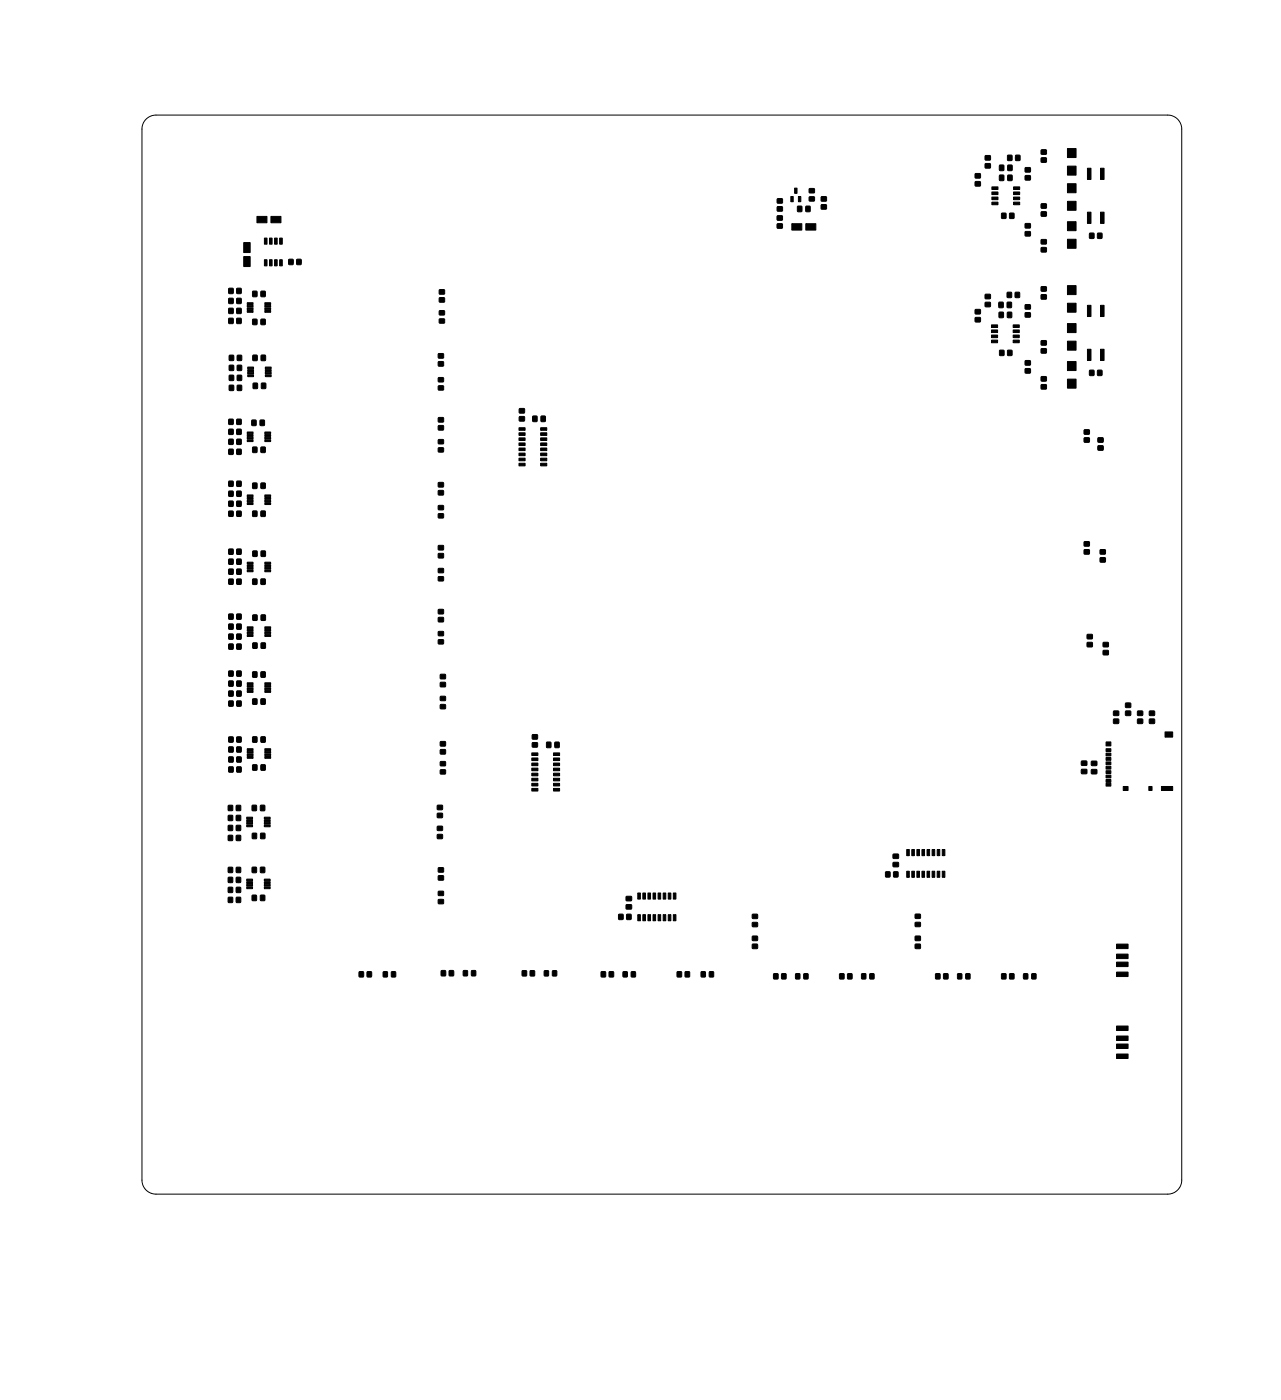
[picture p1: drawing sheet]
<svg xmlns="http://www.w3.org/2000/svg" width="320mm" height="350mm" viewBox="0 0 320 350" stroke-linecap="round" stroke-linejoin="round" font-family="sans-serif">
<path d="M36.5 29.8a3.5 3.5 0 0 1 2.5-1h253a3.5 3.5 0 0 1 3.5 3.5v263a3.5 3.5 0 0 1-3.5 3.5h-253a3.5 3.5 0 0 1-3.5-3.5v-263a3.5 3.5 0 0 1 1-2.5z" fill="none" stroke="#000" stroke-width=".25"/>
<g fill="#000" stroke="#000" stroke-width=".25">
<path d="M246.4 39h1.2v1h-1.2zM252 38.9h1v1.2h-1zM254 38.9h1v1.2h-1zM260.4 37.5h1.2v1.1h-1.2zM260.4 39.5h1.2v1.1h-1.2zM266.9 37.2h2.2v2.2h-2.2zM64.3 54.1h2.4v1.6h-2.4zM67.7 54.1h2.6v1.6h-2.6zM194.4 51.7h1.2v1.1h-1.2zM194.4 49.7h1.2v1.1h-1.2zM194.4 54h1.2v1.1h-1.2zM194.4 56h1.2v1.1h-1.2z"/>
<path d="M197.7 49.2h.7v1.3h-.7zM198.7 47.1h.6v1.3h-.6zM199.4 51.6h1.1v1.3h-1.1zM199.7 49.2h.6v1.3h-.6zM198 56h2.5v1.6h-2.5zM201.5 51.6h1.1v1.3h-1.1zM202.4 49.3h1.2v1h-1.2zM202.4 47.2h1.2v1h-1.2zM201.5 56h2.5v1.6h-2.5zM205.4 51.2h1.2v1.1h-1.2zM205.4 49.2h1.2v1.1h-1.2zM243.9 45.5h1.2v1h-1.2z"/>
<path d="M243.9 43.5h1.2v1h-1.2zM246.4 41h1.2v1h-1.2zM248 46.8h1.6v.6h-1.6zM248 48h1.6v.7h-1.6zM248 49.3h1.6v.7h-1.6zM248 50.6h1.6v.6h-1.6zM250.5 53.4h1v1.2h-1zM249.9 41.3h1.1v1.3h-1.1zM249.9 43.8h1.1v1.3h-1.1zM252.5 53.4h1v1.2h-1zM252 41.3h1.1v1.3h-1.1zM252 43.8h1.1v1.3h-1.1z"/>
<path d="M253.4 50.6h1.6v.6h-1.6zM253.4 49.3h1.6v.7h-1.6zM253.4 48h1.6v.7h-1.6zM253.4 46.8h1.6v.6h-1.6zM256.4 42h1.2v1h-1.2zM256.4 44h1.2v1h-1.2zM256.4 56h1.2v1h-1.2zM256.4 58h1.2v1h-1.2zM260.4 51h1.2v1.1h-1.2zM260.4 53h1.2v1.1h-1.2zM260.4 60h1.2v1h-1.2zM266.9 59.9h2.2v2.2h-2.2z"/>
<path d="M266.9 55.5h2.2v2.2h-2.2zM266.9 50.4h2.2v2.2h-2.2zM266.9 46h2.2v2.2h-2.2zM266.9 41.6h2.2v2.2h-2.2zM271.9 42.1h.9v2.8h-.9zM271.9 53.1h.9v2.8h-.9zM272.5 58.4h1v1.2h-1zM275.2 42.1h.9v2.8h-.9zM275.2 53.1h.9v2.8h-.9zM274.5 58.4h1v1.2h-1zM57.2 74.7h1.1v1.2h-1.1zM57.2 72.2h1.1v1.2h-1.1z"/>
<path d="M57.2 77.2h1.1v1.2h-1.1zM59.2 74.7h1.1v1.2h-1.1zM59.2 72.2h1.1v1.2h-1.1zM59.2 77.2h1.1v1.2h-1.1zM61 60.7h1.6v2.5h-1.6zM61 64.2h1.6v2.5h-1.6zM61.8 75.7h1.5v.5h-1.5zM61.8 76.4h1.5v.4h-1.5zM61.8 77h1.5v.5h-1.5zM61.8 77.7h1.5v.4h-1.5zM63.2 72.9h1v1.3h-1zM66.1 59.6h.7v1.5h-.7z"/>
<path d="M66.1 65h.7v1.5h-.7zM66.2 77.7h1.5v.4h-1.5zM66.2 77h1.5v.5h-1.5zM66.2 76.4h1.5v.4h-1.5zM66.2 75.7h1.5v.5h-1.5zM65.3 72.9h1v1.3h-1zM67.4 59.6h.6v1.5h-.6zM67.4 65h.6v1.5h-.6zM68.7 59.6h.6v1.5h-.6zM68.7 65h.6v1.5h-.6zM69.9 59.6h.7v1.5h-.7zM69.9 65h.7v1.5h-.7z"/>
<path d="M72.2 64.9h1.1v1.3h-1.1zM74.2 64.9h1.1v1.3h-1.1zM109.9 74.5h1.2v1.1h-1.2zM109.9 72.5h1.2v1.1h-1.2zM109.9 77.8h1.2v1h-1.2zM109.9 79.8h1.2v1h-1.2zM243.9 77.5h1.2v1h-1.2zM246.4 73.7h1.2v1h-1.2zM246.4 75.7h1.2v1h-1.2zM249.8 75.6h1v1.3h-1zM249.8 78.1h1.1v1.3h-1.1zM251.9 75.6h1v1.3h-1z"/>
<path d="M251.9 73.2h1v1.2h-1zM251.9 78.1h1.1v1.3h-1.1zM253.9 73.2h1v1.2h-1zM256.4 76.3h1.2v1h-1.2zM256.4 78.3h1.2v1h-1.2zM260.4 71.8h1.2v1h-1.2zM260.4 73.8h1.2v1h-1.2zM260.4 62h1.2v1h-1.2zM266.9 75.9h2.2v2.2h-2.2zM266.9 71.5h2.2v2.2h-2.2zM271.9 76.4h.9v2.8h-.9zM275.2 76.4h.9v2.8h-.9z"/>
<path d="M57.3 88.9h1.1v1.3h-1.1zM57.3 91.4h1.1v1.3h-1.1zM57.3 93.9h1.1v1.3h-1.1zM57.2 79.7h1.1v1.2h-1.1zM57.3 96.4h1.1v1.3h-1.1zM59.3 88.9h1.1v1.3h-1.1zM59.3 91.4h1.1v1.3h-1.1zM59.3 93.9h1.1v1.3h-1.1zM59.2 79.7h1.1v1.2h-1.1zM59.3 96.4h1.1v1.3h-1.1zM62 91.8h1.4v.5h-1.4zM62 92.5h1.4v.4h-1.4z"/>
<path d="M62 93.1h1.4v.5h-1.4zM62 93.8h1.4v.4h-1.4zM63.2 79.9h1v1.3h-1zM63.2 88.9h1.1v1.3h-1.1zM63.3 95.9h1.1v1.3h-1.1zM66.3 93.8h1.5v.4h-1.5zM66.3 93.1h1.5v.5h-1.5zM66.3 92.5h1.5v.4h-1.5zM66.3 91.8h1.5v.5h-1.5zM65.3 79.9h1v1.3h-1zM65.3 88.9h1.1v1.3h-1.1zM65.4 95.9h1v1.3h-1z"/>
<path d="M109.6 90.5h1.3v1.1h-1.3zM109.6 88.5h1.3v1.1h-1.3zM109.6 94.5h1.3v1h-1.3zM109.6 96.6h1.3v1h-1.3zM243.9 79.5h1.2v1h-1.2zM247.9 81.3h1.6v.6h-1.6zM247.9 82.6h1.6v.6h-1.6zM247.9 83.8h1.6v.7h-1.6zM247.9 85.1h1.6v.7h-1.6zM250 87.7h1v1.2h-1zM252 87.7h1v1.2h-1zM253.3 85.1h1.6v.7h-1.6z"/>
<path d="M253.3 83.8h1.6v.7h-1.6zM253.3 82.6h1.6v.6h-1.6zM253.3 81.3h1.6v.6h-1.6zM256.4 90.3h1.2v1h-1.2zM256.4 92.3h1.2v1h-1.2zM260.4 94.3h1.2v1h-1.2zM260.4 96.3h1.2v1h-1.2zM260.4 85.3h1.2v1h-1.2zM260.4 87.3h1.2v1h-1.2zM266.9 85.4h2.2v2.2h-2.2zM266.9 81h2.2v2.2h-2.2zM266.9 94.9h2.2v2.2h-2.2z"/>
<path d="M266.9 90.5h2.2v2.2h-2.2zM271.9 87.4h.9v2.8h-.9zM272.5 92.7h1v1.2h-1zM275.2 87.4h.9v2.8h-.9zM274.5 92.7h1v1.2h-1zM57.2 109.9h1.1v1.3h-1.1zM57.2 107.4h1.1v1.3h-1.1zM57.2 104.9h1.1v1.3h-1.1zM57.2 112.4h1.1v1.3h-1.1zM59.2 109.9h1.1v1.3h-1.1zM59.2 107.4h1.1v1.3h-1.1zM59.2 104.9h1.1v1.3h-1.1z"/>
<path d="M59.2 112.4h1.1v1.3h-1.1zM61.8 108.1h1.5v.4h-1.5zM61.8 108.7h1.5v.5h-1.5zM61.8 109.4h1.5v.4h-1.5zM61.8 110h1.5v.5h-1.5zM63 105.1h1v1.3h-1zM63.2 111.9h1v1.3h-1zM65.1 105.1h1v1.3h-1zM66.2 110h1.5v.5h-1.5zM66.2 109.4h1.5v.4h-1.5zM66.2 108.7h1.5v.5h-1.5zM66.2 108.1h1.5v.4h-1.5z"/>
<path d="M65.3 111.9h1v1.3h-1zM109.6 106.5h1.3v1.1h-1.3zM109.6 104.5h1.3v1.1h-1.3zM109.6 110h1.3v1h-1.3zM109.6 112.1h1.3v1h-1.3zM129.8 107h1.5v.7h-1.5zM129.8 108.3h1.5v.6h-1.5zM129.8 109.6h1.5v.6h-1.5zM129.8 110.8h1.5v.7h-1.5zM129.8 112.1h1.5v.7h-1.5zM129.8 113.4h1.5v.6h-1.5zM129.8 114.6h1.5v.7h-1.5z"/>
<path d="M129.8 115.9h1.5v.7h-1.5zM129.9 104.3h1.2v1h-1.2zM129.9 102.3h1.2v1h-1.2zM133.2 104.1h1.1v1.3h-1.1zM135.2 115.9h1.5v.7h-1.5zM135.2 114.6h1.5v.7h-1.5zM135.2 113.4h1.5v.6h-1.5zM135.2 112.1h1.5v.7h-1.5zM135.2 110.8h1.5v.7h-1.5zM135.2 109.6h1.5v.6h-1.5zM135.2 108.3h1.5v.6h-1.5zM135.2 107h1.5v.7h-1.5z"/>
<path d="M135.3 104.1h1v1.3h-1zM271.1 107.6h1.3v1h-1.3zM271.1 109.6h1.3v1h-1.3zM274.6 111.6h1.2v1h-1.2zM274.6 109.6h1.2v1h-1.2zM57.2 122.9h1.1v1.3h-1.1zM57.2 120.4h1.1v1.3h-1.1zM57.2 125.4h1.1v1.3h-1.1zM57.2 137.4h1.1v1.3h-1.1zM57.2 127.9h1.1v1.3h-1.1zM59.2 122.9h1.1v1.3h-1.1zM59.2 120.4h1.1v1.3h-1.1z"/>
<path d="M59.2 125.4h1.1v1.3h-1.1zM59.2 137.4h1.1v1.3h-1.1zM59.2 127.9h1.1v1.3h-1.1zM61.8 123.8h1.5v.5h-1.5zM61.8 124.5h1.5v.4h-1.5zM61.8 125.1h1.5v.5h-1.5zM61.8 125.8h1.5v.4h-1.5zM63.2 127.9h1v1.3h-1zM63.2 120.9h1v1.3h-1zM63.2 137.9h1.1v1.3h-1.1zM66.2 125.8h1.5v.4h-1.5zM66.2 125.1h1.5v.5h-1.5z"/>
<path d="M66.2 124.5h1.5v.4h-1.5zM66.2 123.8h1.5v.5h-1.5zM65.3 127.9h1v1.3h-1zM65.3 120.9h1v1.3h-1zM65.3 137.9h1v1.3h-1zM109.6 122.8h1.3v1h-1.3zM109.6 120.8h1.3v1h-1.3zM109.6 138.5h1.3v1.1h-1.3zM109.6 136.5h1.3v1.1h-1.3zM109.6 126.5h1.3v1h-1.3zM109.6 128.6h1.3v1h-1.3zM271.1 135.6h1.3v1h-1.3z"/>
<path d="M271.1 137.6h1.3v1h-1.3zM275.1 137.6h1.3v1h-1.3zM57.2 139.9h1.1v1.3h-1.1zM57.2 156.2h1.1v1.2h-1.1zM57.2 142.4h1.1v1.3h-1.1zM57.2 153.7h1.1v1.2h-1.1zM57.2 158.7h1.1v1.2h-1.1zM57.2 144.9h1.1v1.3h-1.1zM59.2 139.9h1.1v1.3h-1.1zM59.2 156.2h1.1v1.2h-1.1zM59.2 142.4h1.1v1.3h-1.1zM59.2 153.7h1.1v1.2h-1.1z"/>
<path d="M59.2 158.7h1.1v1.2h-1.1zM59.2 144.9h1.1v1.3h-1.1zM61.8 140.7h1.5v.4h-1.5zM61.8 141.3h1.5v.5h-1.5zM61.8 142h1.5v.4h-1.5zM61.8 142.6h1.5v.5h-1.5zM61.8 156.8h1.5v.5h-1.5zM61.8 157.5h1.5v.4h-1.5zM61.8 158.1h1.5v.5h-1.5zM61.8 158.8h1.5v.4h-1.5zM63.2 144.9h1v1.3h-1zM63.2 153.9h1.1v1.3h-1.1z"/>
<path d="M66.2 142.6h1.5v.5h-1.5zM66.2 142h1.5v.4h-1.5zM66.2 141.3h1.5v.5h-1.5zM66.2 140.7h1.5v.4h-1.5zM66.2 158.8h1.5v.4h-1.5zM66.2 158.1h1.5v.5h-1.5zM66.2 157.5h1.5v.4h-1.5zM66.2 156.8h1.5v.5h-1.5zM65.3 144.9h1v1.3h-1zM65.3 153.9h1v1.3h-1zM109.6 154.5h1.3v1.1h-1.3zM109.6 152.5h1.3v1.1h-1.3z"/>
<path d="M109.6 158h1.3v1h-1.3zM109.6 142.3h1.3v1h-1.3zM109.6 144.3h1.3v1h-1.3zM271.9 158.8h1.2v1h-1.2zM275.1 139.6h1.3v1h-1.3zM57.2 167.9h1.1v1.3h-1.1zM57.2 172.9h1.1v1.3h-1.1zM57.2 170.4h1.1v1.3h-1.1zM57.2 175.4h1.1v1.3h-1.1zM57.2 161.2h1.1v1.2h-1.1zM59.2 167.9h1.1v1.3h-1.1zM59.2 172.9h1.1v1.3h-1.1z"/>
<path d="M59.2 170.4h1.1v1.3h-1.1zM59.2 175.4h1.1v1.3h-1.1zM59.2 161.2h1.1v1.2h-1.1zM61.8 170.8h1.5v.5h-1.5zM61.8 171.5h1.5v.4h-1.5zM61.8 172.1h1.5v.5h-1.5zM61.8 172.8h1.5v.4h-1.5zM63.2 174.9h1v1.3h-1zM63.2 168.1h1v1.3h-1zM63.2 160.9h1.1v1.3h-1.1zM66.2 172.8h1.5v.4h-1.5zM66.2 172.1h1.5v.5h-1.5z"/>
<path d="M66.2 171.5h1.5v.4h-1.5zM66.2 170.8h1.5v.5h-1.5zM65.3 174.9h1v1.3h-1zM65.3 168.1h1v1.3h-1zM65.3 160.9h1v1.3h-1zM110.1 170.8h1.3v1h-1.3zM110.1 168.8h1.3v1h-1.3zM109.6 160.1h1.3v1h-1.3zM110.1 174.3h1.3v1h-1.3zM110.1 176.3h1.3v1h-1.3zM271.9 160.8h1.2v1h-1.2zM275.9 162.8h1.2v1h-1.2z"/>
<path d="M275.9 160.8h1.2v1h-1.2zM278.5 177.9h1.2v1.1h-1.2zM278.5 179.9h1.2v1.1h-1.2zM281.5 177.9h1.2v1.1h-1.2zM281.5 175.9h1.2v1.1h-1.2zM284.5 177.9h1.2v1.1h-1.2zM284.5 179.9h1.2v1.1h-1.2zM287.4 177.9h1.3v1.1h-1.3zM287.4 179.9h1.3v1.1h-1.3zM57.2 184.4h1.1v1.3h-1.1zM57.2 186.9h1.1v1.3h-1.1zM57.2 189.4h1.1v1.3h-1.1z"/>
<path d="M57.2 191.9h1.1v1.3h-1.1zM59.2 184.4h1.1v1.3h-1.1zM59.2 186.9h1.1v1.3h-1.1zM59.2 189.4h1.1v1.3h-1.1zM59.2 191.9h1.1v1.3h-1.1zM61.8 187.3h1.5v.5h-1.5zM61.8 188h1.5v.4h-1.5zM61.8 188.6h1.5v.5h-1.5zM61.8 189.3h1.5v.4h-1.5zM63.2 191.4h1v1.3h-1zM63.2 184.4h1v1.3h-1zM66.2 189.3h1.5v.4h-1.5z"/>
<path d="M66.2 188.6h1.5v.5h-1.5zM66.2 188h1.5v.4h-1.5zM66.2 187.3h1.5v.5h-1.5zM65.3 191.4h1v1.3h-1zM65.3 184.4h1v1.3h-1zM110.1 187.6h1.3v1h-1.3zM110.1 185.6h1.3v1h-1.3zM110.1 190.6h1.3v1h-1.3zM110.1 192.6h1.3v1h-1.3zM133 188.4h1.5v.6h-1.5zM133 189.7h1.5v.6h-1.5zM133 190.9h1.5v.7h-1.5z"/>
<path d="M133 192.2h1.5v.7h-1.5zM133 193.5h1.5v.6h-1.5zM133 194.7h1.5v.7h-1.5zM133 196h1.5v.7h-1.5zM133 197.3h1.5v.6h-1.5zM133.1 185.9h1.3v1h-1.3zM133.1 183.9h1.3v1h-1.3zM136.7 185.7h1v1.3h-1zM138.4 197.3h1.5v.6h-1.5zM138.4 196h1.5v.7h-1.5zM138.4 194.7h1.5v.7h-1.5zM138.4 193.5h1.5v.6h-1.5z"/>
<path d="M138.4 192.2h1.5v.7h-1.5zM138.4 190.9h1.5v.7h-1.5zM138.4 189.7h1.5v.6h-1.5zM138.4 188.4h1.5v.6h-1.5zM138.8 185.7h1v1.3h-1zM270.4 190.5h1.3v1h-1.3zM270.4 192.5h1.3v1.1h-1.3zM272.9 190.5h1.3v1h-1.3zM272.9 192.6h1.3v1h-1.3zM276.6 187.3h1.2v.7h-1.2zM276.6 188.4h1.2v.7h-1.2zM276.6 189.5h1.2v.7h-1.2z"/>
<path d="M276.6 190.6h1.2v.7h-1.2zM276.6 191.7h1.2v.7h-1.2zM276.6 192.8h1.2v.7h-1.2zM276.6 193.9h1.2v.7h-1.2zM276.6 195h1.2v.7h-1.2zM276.6 185.6h1.2v1h-1.2zM276.6 196h1.2v.7h-1.2zM280.9 196.8h1.2v1h-1.2zM287.3 196.8h.8v1h-.8zM290.4 196.8h2.8v1h-2.8zM291.3 183.1h1.9v1.3h-1.9zM57.1 204h1.1v1.3h-1.1z"/>
<path d="M57.1 217h1.1v1.3h-1.1zM57.1 206.5h1.1v1.3h-1.1zM57.1 219.5h1.1v1.3h-1.1zM57.1 201.5h1.1v1.3h-1.1zM57.1 209h1.1v1.3h-1.1zM59.1 204h1.1v1.3h-1.1zM59.1 217h1.1v1.3h-1.1zM59.1 206.5h1.1v1.3h-1.1zM59.1 219.5h1.1v1.3h-1.1zM59.1 201.5h1.1v1.3h-1.1zM59.1 209h1.1v1.3h-1.1zM61.7 204.5h1.4v.4h-1.4z"/>
<path d="M61.7 205.1h1.4v.5h-1.4zM61.7 205.8h1.4v.4h-1.4zM61.7 206.4h1.4v.5h-1.4zM63.1 217h1v1.3h-1zM63.1 201.5h1v1.3h-1zM63.1 208.5h1v1.3h-1zM66.1 206.4h1.5v.5h-1.5zM66.1 205.8h1.5v.4h-1.5zM66.1 205.1h1.5v.5h-1.5zM66.1 204.5h1.5v.4h-1.5zM65.1 217h1.1v1.3h-1.1zM65.1 201.5h1.1v1.3h-1.1z"/>
<path d="M65.2 208.5h1v1.3h-1zM109.4 203.5h1.2v1.1h-1.2zM109.4 201.5h1.2v1.1h-1.2zM109.6 217.1h1.3v1.1h-1.3zM109.4 206.8h1.2v1h-1.2zM109.4 208.8h1.2v1h-1.2zM221.5 218.2h1v1.2h-1zM223.3 215.8h1.4v1h-1.4zM223.3 213.7h1.4v1.1h-1.4zM223.5 218.2h1v1.2h-1zM226.7 212.6h.7v1.5h-.7zM226.7 218h.7v1.5h-.7z"/>
<path d="M228 212.6h.7v1.5h-.7zM228 218h.7v1.5h-.7zM229.3 212.6h.6v1.5h-.6zM229.3 218h.6v1.5h-.6zM230.5 212.6h.7v1.5h-.7zM230.5 218h.7v1.5h-.7zM231.8 212.6h.7v1.5h-.7zM231.8 218h.7v1.5h-.7zM233.1 212.6h.6v1.5h-.6zM233.1 218h.6v1.5h-.6zM234.4 212.6h.6v1.5h-.6zM234.4 218h.6v1.5h-.6z"/>
<path d="M235.6 212.6h.7v1.5h-.7zM235.6 218h.7v1.5h-.7zM57.1 222h1.1v1.3h-1.1zM57.1 224.5h1.1v1.3h-1.1zM59.1 222h1.1v1.3h-1.1zM59.1 224.5h1.1v1.3h-1.1zM61.7 220h1.4v.4h-1.4zM61.7 220.6h1.4v.5h-1.4zM61.7 221.3h1.4v.4h-1.4zM61.7 221.9h1.4v.5h-1.4zM63.1 224h1v1.3h-1zM66.1 221.9h1.5v.5h-1.5z"/>
<path d="M66.1 221.3h1.5v.4h-1.5zM66.1 220.6h1.5v.5h-1.5zM66.1 220h1.5v.4h-1.5zM65.1 224h1.1v1.3h-1.1zM109.6 219.1h1.3v1.1h-1.3zM109.6 223h1.3v1h-1.3zM109.6 225.1h1.3v1h-1.3zM154.7 228.8h1.1v1.2h-1.1zM156.6 226.4h1.3v1h-1.3zM156.6 224.3h1.3v1.1h-1.3zM156.7 228.8h1.1v1.2h-1.1zM159.5 223.4h.6v1.6h-.6z"/>
<path d="M159.5 228.9h.6v1.5h-.6zM160.7 223.4h.7v1.6h-.7zM160.7 228.9h.7v1.5h-.7zM162 223.4h.7v1.6h-.7zM162 228.9h.7v1.5h-.7zM163.3 223.4h.6v1.6h-.6zM163.3 228.9h.6v1.5h-.6zM164.6 223.4h.6v1.6h-.6zM164.6 228.9h.6v1.5h-.6zM165.8 223.4h.7v1.6h-.7zM165.8 228.9h.7v1.5h-.7zM167.1 223.4h.6v1.6h-.6z"/>
<path d="M167.1 228.9h.6v1.5h-.6zM168.4 223.4h.6v1.6h-.6zM168.4 228.9h.6v1.5h-.6zM188.1 230.8h1.3v1h-1.3zM188.1 228.8h1.3v1h-1.3zM188.1 234.3h1.3v1h-1.3zM188.1 236.3h1.3v1h-1.3zM228.9 230.8h1.2v1h-1.2zM228.9 228.8h1.2v1h-1.2zM228.9 234.3h1.2v1h-1.2zM228.9 236.3h1.2v1h-1.2zM279.2 238.7h2.9v1.2h-2.9z"/>
<path d="M279.2 236.2h2.9v1.2h-2.9zM89.8 243.2h1.1v1.2h-1.1zM91.8 243.2h1.1v1.2h-1.1zM95.8 243.2h1.1v1.2h-1.1zM97.9 243.2h1v1.2h-1zM110.3 242.9h1.1v1.2h-1.1zM112.3 242.9h1.1v1.2h-1.1zM115.9 242.9h1v1.2h-1zM117.9 242.9h1v1.2h-1zM130.6 242.9h1.1v1.3h-1.1zM132.6 242.9h1.1v1.3h-1.1zM136.1 242.9h1v1.3h-1z"/>
<path d="M138.2 242.9h1v1.3h-1zM150.3 243.2h1.1v1.2h-1.1zM152.3 243.2h1.1v1.2h-1.1zM155.8 243.2h1v1.2h-1zM157.9 243.2h1v1.2h-1zM169.3 243.2h1.1v1.2h-1.1zM171.3 243.2h1.1v1.2h-1.1zM175.3 243.2h1.1v1.2h-1.1zM177.4 243.2h1v1.2h-1zM193.5 243.7h1v1.2h-1zM195.5 243.7h1v1.2h-1zM199 243.7h1v1.2h-1z"/>
<path d="M201 243.7h1v1.2h-1zM210 243.7h1v1.2h-1zM212 243.7h1v1.2h-1zM215.5 243.7h1v1.2h-1zM217.5 243.7h1v1.2h-1zM234 243.7h1v1.2h-1zM236 243.7h1v1.2h-1zM239.5 243.7h1v1.2h-1zM241.5 243.7h1v1.2h-1zM250.5 243.7h1v1.2h-1zM252.5 243.7h1v1.2h-1zM256 243.7h1v1.2h-1z"/>
<path d="M258 243.7h1v1.2h-1zM279.2 256.7h2.9v1.2h-2.9zM279.2 243.2h2.9v1.2h-2.9zM279.2 240.7h2.9v1.2h-2.9zM279.2 263.7h2.9v1.2h-2.9zM279.2 261.2h2.9v1.2h-2.9zM279.2 259.2h2.9v1.2h-2.9z"/>
</g>
</svg>
